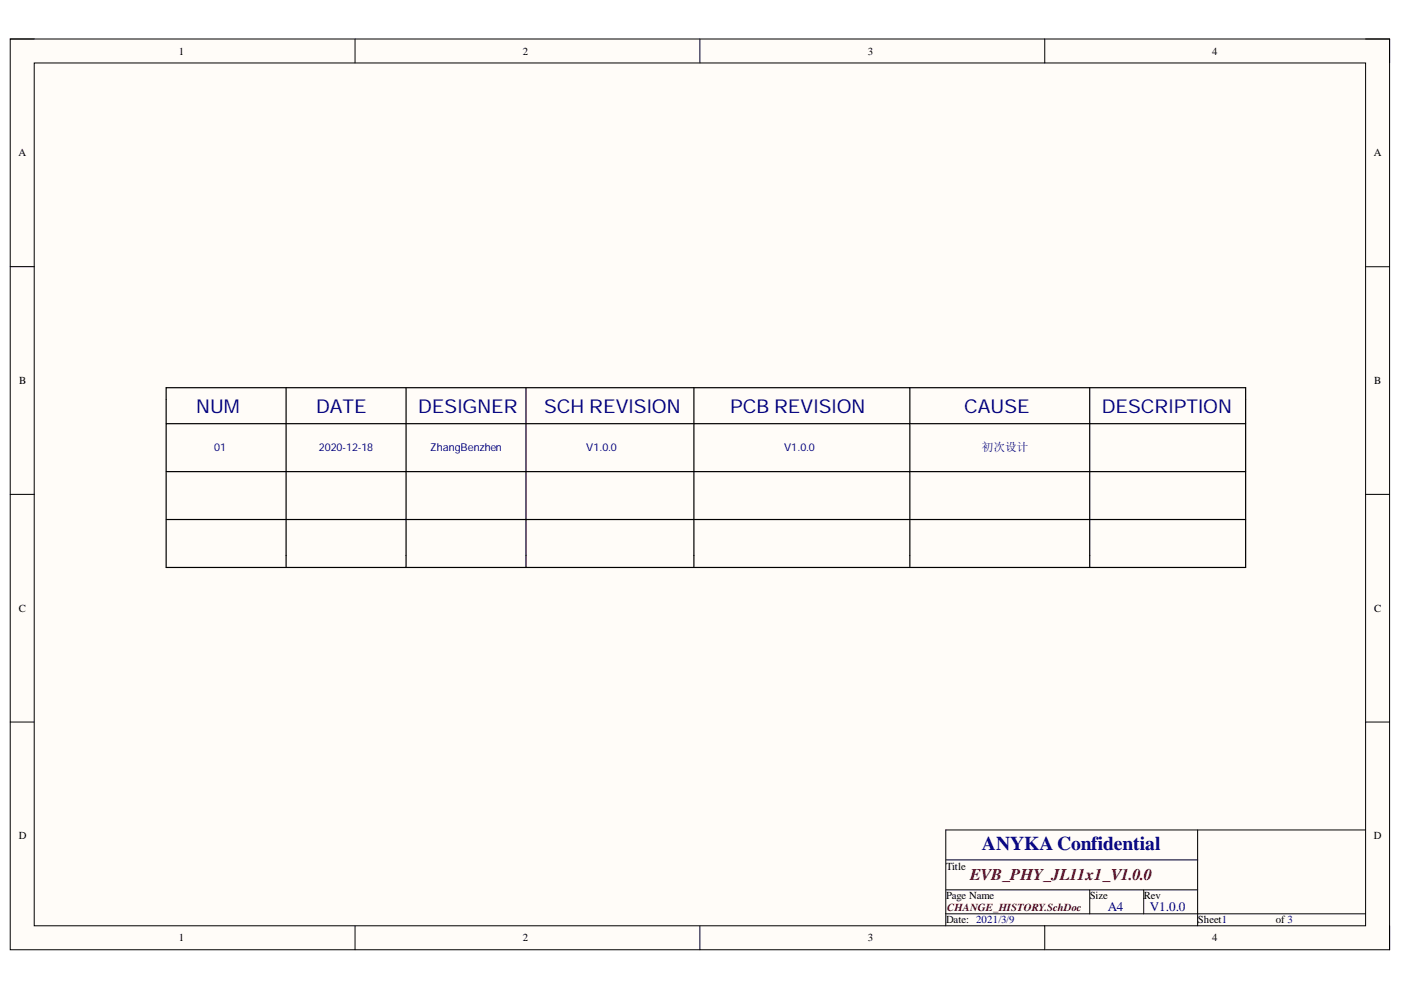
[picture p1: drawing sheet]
<svg xmlns="http://www.w3.org/2000/svg" width="297mm" height="210mm" viewBox="0 0 297 210" stroke-linecap="round" stroke-linejoin="round" font-family="sans-serif">
<defs><g id="words">
<g font-size="4.1" fill="#000080">
<text x="41.6" y="87.7">NUM</text>
<text x="67" y="87.7">DATE</text>
<text x="88.7" y="87.7">DESIGNER</text>
<text x="115.4" y="87.7">SCH REVISION</text>
<text x="154.8" y="87.7">PCB REVISION</text>
<text x="204.4" y="87.7">CAUSE</text>
<text x="233.6" y="87.7">DESCRIPTION</text>
<text x="208.2" y="180.1">ANYKA Confidential</text>
</g>
<text font-size="3.5" fill="#800000" x="205.7" y="186.6">EVB_PHY_JL11x1_V1.0.0</text>
<g font-size="2.8" fill="#000080">
<text x="234.9" y="193.1">A4</text>
<text x="243.8" y="193.1">V1.0.0</text>
</g>
<text font-size="2.5" fill="#000080" x="208.2" y="95.7">初次设计</text>
<g font-size="2.3">
<text x="37.9" y="11.6">1</text>
<text x="110.8" y="11.6">2</text>
<text x="184" y="11.6">3</text>
<text x="257" y="11.6">4</text>
<text x="3.9" y="33.1">A</text>
<text x="291.3" y="33.1">A</text>
<text x="4.1" y="81.4">B</text>
<text x="291.4" y="81.4">B</text>
<text x="4" y="129.7">C</text>
<text x="291.4" y="129.7">C</text>
<text x="4" y="177.9">D</text>
<text x="291.3" y="177.9">D</text>
<text x="200.6" y="184.4">Title</text>
<text x="200.6" y="190.7">Page Name</text>
<text x="231" y="190.7">Size</text>
<text x="242.5" y="190.7">Rev</text>
<text x="200.6" y="195.8">Date: 2021/3/9</text>
<text x="254" y="195.8">Sheet1</text>
<text x="270.5" y="195.8">of 3</text>
<text x="37.9" y="199.6">1</text>
<text x="110.8" y="199.6">2</text>
<text x="184" y="199.6">3</text>
<text x="257" y="199.6">4</text>
</g>
<g font-size="2.3" fill="#000080">
<text x="45.4" y="95.7">01</text>
<text x="67.6" y="95.7">2020-12-18</text>
<text x="91.2" y="95.7">ZhangBenzhen</text>
<text x="124.3" y="95.7">V1.0.0</text>
<text x="166.2" y="95.7">V1.0.0</text>
</g>
<text font-size="2.3" fill="#800000" x="200.8" y="193.2">CHANGE_HISTORY.SchDoc</text>
</g></defs>
<path d="M2.2 8.3h292.4v193.1h-292.4z" fill-rule="evenodd" fill="#fffcf8"/>
<path d="M2.2 8.3h292.4v193.1h-292.4z" fill="none" stroke="#000" stroke-width=".21"/>
<path d="M7.3 13.4h282.2v182.9h-282.2z" fill-rule="evenodd" fill="#fffcf8"/>
<g fill="none" stroke="#000" stroke-width=".21">
<path d="M2.2 8.3h5.1M7.3 13.4h282.2v182.9h-282.2zM75.3 8.3v5M148.4 8.3v5M221.5 8.3v5.1M289.5 8.3h5.1v5.1M2.2 56.5h5.1M289.5 56.5h5.1M2.2 104.8h5.1M289.5 104.8h5.1M2.2 153.1h5.1M289.5 153.1h5.1"/>
<path d="M253.9 176v20.3M289.5 176h-89v20.3M75.3 196.3v5.1M148.4 196.3v5.1M200.5 182.3h53.4M200.5 193.8h89M200.5 188.7h53.4M221.5 196.3v5.1M231 188.7v5.1M242.5 188.7v5.1M294.6 196.3v5.1"/>
</g>
<path d="M35.2 82.2h228.9v38.1h-228.9zM35.2 89.8h228.9M35.2 100h228.9M60.7 82.2v38.1M86.1 82.2v38.1M111.5 82.2v38.1M147.1 82.2v38.1M192.9 82.2v38.1M231 82.2v38.1M35.2 110.2h228.9" fill="none" stroke="#000" stroke-width=".25"/>
<use href="#words"/>
</svg>
